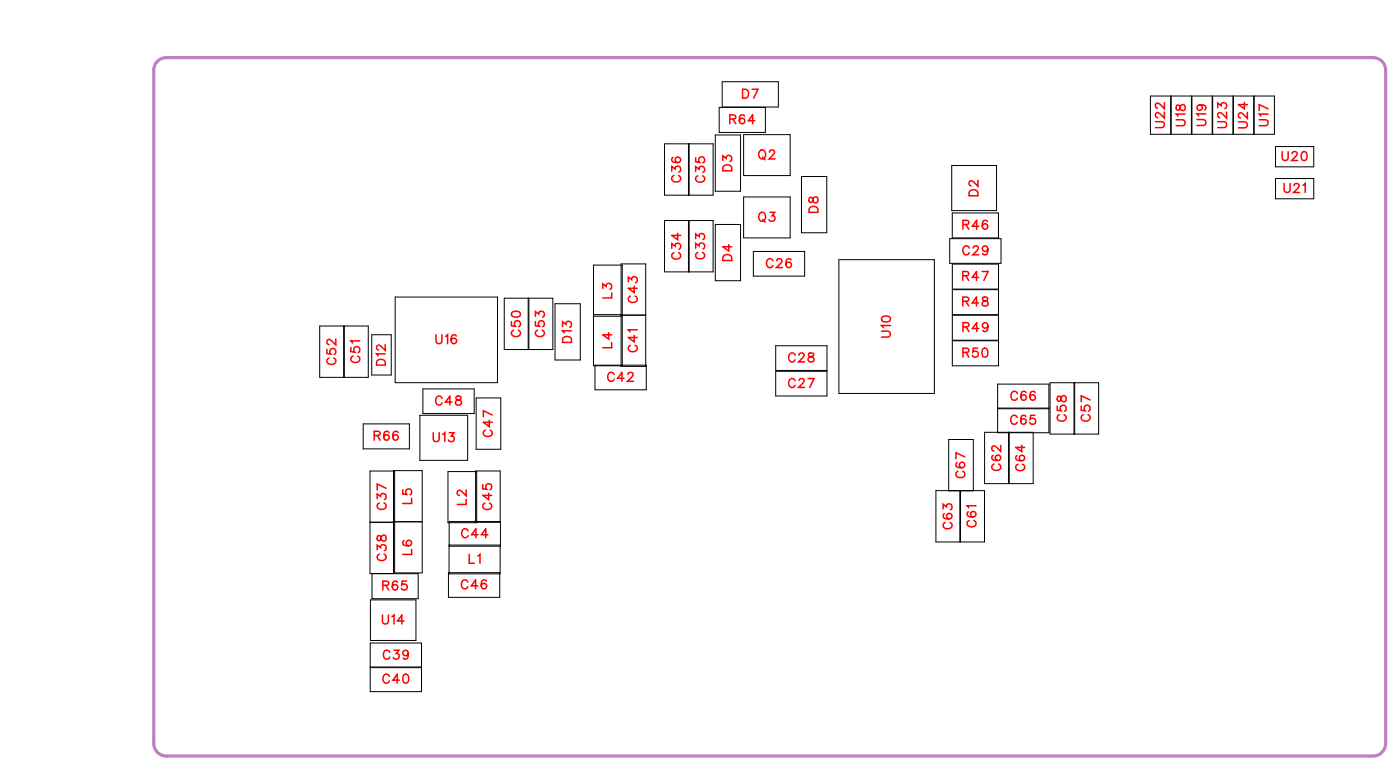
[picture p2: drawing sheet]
<svg xmlns="http://www.w3.org/2000/svg" width="111mm" height="62mm" viewBox="0 0 111 62" stroke-linecap="round" stroke-linejoin="round" font-family="sans-serif">
<defs><g id="words">
<g font-size="1.2" fill="#fff">
<text x="58" y="10.1">R64</text>
<text x="59" y="8.1">D7</text>
<text x="92.9" y="10.2" transform="rotate(-90 92.9 10.2)">U22</text>
<text x="94.6" y="10.1" transform="rotate(-90 94.6 10.1)">U18</text>
<text x="96.2" y="10" transform="rotate(-90 96.2 10)">U19</text>
<text x="97.9" y="10.2" transform="rotate(-90 97.9 10.2)">U23</text>
<text x="99.5" y="10.2" transform="rotate(-90 99.5 10.2)">U24</text>
<text x="101.2" y="10.1" transform="rotate(-90 101.2 10.1)">U17</text>
<text x="54.4" y="14.5" transform="rotate(-90 54.4 14.5)">C36</text>
<text x="56.3" y="14.5" transform="rotate(-90 56.3 14.5)">C35</text>
<text x="58.5" y="13.6" transform="rotate(-90 58.5 13.6)">D3</text>
<text x="60.3" y="12.9">Q2</text>
<text x="60.3" y="17.9">Q3</text>
<text x="65.4" y="16.9" transform="rotate(-90 65.4 16.9)">D8</text>
<text x="78.1" y="15.6" transform="rotate(-90 78.1 15.6)">D2</text>
<text x="101.9" y="13.1">U20</text>
<text x="102.1" y="15.6">U21</text>
<text x="49" y="23.7" transform="rotate(-90 49 23.7)">L3</text>
<text x="54.4" y="20.6" transform="rotate(-90 54.4 20.6)">C34</text>
<text x="56.3" y="20.6" transform="rotate(-90 56.3 20.6)">C33</text>
<text x="58.5" y="20.8" transform="rotate(-90 58.5 20.8)">D4</text>
<text x="60.9" y="21.6">C26</text>
<text x="76.5" y="22.6">R47</text>
<text x="76.5" y="20.5">C29</text>
<text x="76.5" y="18.5">R46</text>
<text x="27" y="29" transform="rotate(-90 27 29)">C52</text>
<text x="28.9" y="28.9" transform="rotate(-90 28.9 28.9)">C51</text>
<text x="30.9" y="29.1" transform="rotate(-90 30.9 29.1)">D12</text>
<text x="34.6" y="27.6">U16</text>
<text x="41.7" y="26.8" transform="rotate(-90 41.7 26.8)">C50</text>
<text x="43.6" y="26.8" transform="rotate(-90 43.6 26.8)">C53</text>
<text x="45.8" y="27.3" transform="rotate(-90 45.8 27.3)">D13</text>
<text x="49" y="27.7" transform="rotate(-90 49 27.7)">L4</text>
<text x="51" y="28" transform="rotate(-90 51 28)">C41</text>
<text x="51" y="24.1" transform="rotate(-90 51 24.1)">C43</text>
<text x="62.7" y="29.1">C28</text>
<text x="71.1" y="26.8" transform="rotate(-90 71.1 26.8)">U10</text>
<text x="76.5" y="24.6">R48</text>
<text x="76.5" y="26.6">R49</text>
<text x="76.5" y="28.7">R50</text>
<text x="29.7" y="35.3">R66</text>
<text x="34.4" y="35.4">U13</text>
<text x="34.6" y="32.5">C48</text>
<text x="39.5" y="34.7" transform="rotate(-90 39.5 34.7)">C47</text>
<text x="48.3" y="30.6">C42</text>
<text x="62.7" y="31.1">C27</text>
<text x="80.4" y="34">C65</text>
<text x="80.4" y="32.1">C66</text>
<text x="85.1" y="33.5" transform="rotate(-90 85.1 33.5)">C58</text>
<text x="87" y="33.5" transform="rotate(-90 87 33.5)">C57</text>
<text x="31" y="40.5" transform="rotate(-90 31 40.5)">C37</text>
<text x="33" y="40.1" transform="rotate(-90 33 40.1)">L5</text>
<text x="37.4" y="40.1" transform="rotate(-90 37.4 40.1)">L2</text>
<text x="39.4" y="40.6" transform="rotate(-90 39.4 40.6)">C45</text>
<text x="77.1" y="38" transform="rotate(-90 77.1 38)">C67</text>
<text x="77.9" y="41.9" transform="rotate(-90 77.9 41.9)">C61</text>
<text x="79.9" y="37.4" transform="rotate(-90 79.9 37.4)">C62</text>
<text x="81.8" y="37.5" transform="rotate(-90 81.8 37.5)">C64</text>
<text x="30.4" y="47.2">R65</text>
<text x="31" y="44.6" transform="rotate(-90 31 44.6)">C38</text>
<text x="33" y="44.1" transform="rotate(-90 33 44.1)">L6</text>
<text x="36.6" y="47.1">C46</text>
<text x="36.7" y="43">C44</text>
<text x="37.3" y="45.1">L1</text>
<text x="76" y="42.1" transform="rotate(-90 76 42.1)">C63</text>
<text x="30.4" y="49.9">U14</text>
<text x="30.4" y="52.7">C39</text>
<text x="30.4" y="54.6">C40</text>
</g>
</g></defs>
<path d="M12.5 4.9l.3-.2 .4-.1h96a1 1 0 0 1 1 1v53.5a1 1 0 0 1-1 1h-96a1 1 0 0 1-1-1v-53.5l.1-.4z" fill="none" stroke="#bf80bf" stroke-width=".25"/>
<g fill="none" stroke="#000" stroke-width=".08">
<path d="M52.9 17.5h3.8v4.1h-3.8zM52.9 11.4h3.8v4.1h-3.8zM54.8 11.4v4.1M54.8 17.5v4.1M56.9 10.7h2v4.5h-2zM56.9 17.8h2v4.5h-2zM57.2 8.5h3.7v2h-3.7zM57.5 6.5h4.4v2h-4.4zM59.2 15.7h3.7v3.2h-3.7zM59.2 10.7h3.7v3.3h-3.7zM59.9 20h4.1v1.9h-4.1zM63.8 14h2v4.5h-2z"/>
<path d="M75.6 19h4v1.9h-4zM75.7 13.2h3.6v3.5h-3.6zM75.8 16.9h3.6v2h-3.6zM91.5 7.6h1.6v3.1h-1.6zM93.2 7.6h1.6v3.1h-1.6zM94.8 7.6h1.6v3.1h-1.6zM96.5 7.6h1.6v3.1h-1.6zM98.1 7.6h1.6v3.1h-1.6zM99.8 7.6h1.6v3.1h-1.6zM101.5 11.6h3v1.7h-3zM101.5 14.2h3v1.6h-3zM25.4 25.9h3.9v4.1h-3.9z"/>
<path d="M27.3 25.9v4.1M27.4 25.9v4.1M28.9 33.7h3.7v2h-3.7zM29.4 37.4h2v8.2h-2zM29.6 26.6h1.5v3.2h-1.5zM31.3 37.4h2.3v8.1h-2.3zM31.4 23.6h8.2v6.8h-8.2zM33.4 33h3.8v3.6h-3.8zM33.6 30.9h4.1v2h-4.1zM35.6 37.5h2.3v4h-2.3zM37.8 37.4h2v4.1h-2zM37.9 31.6h1.9v4.1h-1.9z"/>
<path d="M40.1 23.7h3.9v4.1h-3.9zM42 23.7v4.1M42.1 23.7v4.1M44.2 24.1h2v4.5h-2zM47.2 25h2.3M47.2 21.1h2.3v8h-2.3zM47.2 25.1h2.3M47.3 29h4.1v2h-4.1zM49.4 25h2M49.4 21h2v8.1h-2zM61.7 27.5h4.1v1.9h-4.1zM61.7 29.5h4.1v2h-4.1z"/>
<path d="M66.7 20.6h7.6v10.7h-7.6zM74.5 39h3.8v4.1h-3.8zM75.5 39v-4.1h1.9v4.1M75.8 21h3.6v2h-3.6zM75.8 23h3.6v2h-3.6zM75.8 25.1h3.6v1.9h-3.6zM75.8 27.1h3.6v2h-3.6zM76.4 39v4.1M78.3 34.4h3.9v4h-3.9zM79.4 30.5h4v3.9h-4zM79.4 32.4h4M79.4 32.5h4"/>
<path d="M80.2 34.4v4M80.3 34.4v4M83.5 30.4h3.9v4.1h-3.9zM85.4 30.4v4.1M85.5 30.4v4.1M29.4 41.5h2M29.5 51.1h4v3.9h-4zM29.5 53.1h4M29.5 53h4M29.5 47.7h3.6v3.2h-3.6zM29.6 45.6h3.7v2h-3.7zM31.3 41.5h2.3"/>
<path d="M35.7 45.5h4.1v2h-4.1zM35.7 43.3h4.1v2.3h-4.1v-4.2h4.1v2h-4.1"/>
</g>
<g fill="none" stroke="#f00" stroke-width=".12">
<path d="M53.4 19.7v-.3l.3 .2a.24 .24 0 0 1 .4-.2 .24 .24 0 0 1-.1 .4M53.4 13.6v-.4l.3 .2a.24 .24 0 0 1 .4-.1 .24 .24 0 0 1-.1 .4M53.5 12.5a.35 .35 0 0 0 .2 .5 .35 .35 0 0 0 .4-.3 .22 .22 0 0 0-.2-.2 .22 .22 0 0 0-.2 .2 .22 .22 0 0 0 .2 .2M53.6 14a.26 .26 0 0 0-.2 .3 .26 .26 0 0 0 .3 .2h.2a.26 .26 0 0 0 .2-.2 .26 .26 0 0 0-.1-.3M53.9 18.5v.5l-.5-.3h.7M55.3 19.7v-.4l.3 .2a.24 .24 0 0 1 .4-.1 .24 .24 0 0 1-.1 .4M55.3 19v-.4l.3 .2a.24 .24 0 0 1 .4-.2 .24 .24 0 0 1-.1 .4M55.3 13.6v-.4l.3 .3a.24 .24 0 0 1 .4-.2 .24 .24 0 0 1-.1 .4M55.3 12.5v.4h.3a.25 .25 0 0 1 0-.4 .25 .25 0 0 1 .4 .1 .25 .25 0 0 1-.1 .3M55.5 14a.26 .26 0 0 0-.2 .3 .26 .26 0 0 0 .3 .2h.2a.26 .26 0 0 0 .3-.2 .26 .26 0 0 0-.2-.3M57.5 12.8v-.4l.3 .2a.24 .24 0 0 1 .4-.2 .24 .24 0 0 1-.1 .4M57.6 13.2l.2-.1 .3 .1 .1 .4h-.7z"/>
<path d="M58 19.4v.5l-.5-.3h.7M58.1 9.5l.4-.1v-.1l-.1-.2h-.3v.7M58.3 9.5l.2 .3M59.1 7.1h.2a.38 .38 0 0 1 .3 .3 .38 .38 0 0 1-.3 .4h-.2zM59.2 9.2a.35 .35 0 0 0-.4 .2 .35 .35 0 0 0 .2 .4 .22 .22 0 0 0 .3-.2 .22 .22 0 0 0-.2-.2 .22 .22 0 0 0-.3 .2M59.8 7.1h.5l-.3 .7M60 9.6h-.5l.4-.5v.7M60.4 12h.1a.33 .33 0 0 1 .4 .3 .33 .33 0 0 1-.4 .3l-.1-.2zM60.4 17l.1-.1a.33 .33 0 0 1 .4 .3 .33 .33 0 0 1-.4 .3l-.1-.2zM60.7 12.5l.2 .2M60.7 17.4l.2 .3M61.2 12.1l.2-.2h.1l.1 .2-.1 .2-.3 .3h.5"/>
<path d="M61.3 16.9h.3l-.2 .2a.24 .24 0 0 1 .2 .4 .24 .24 0 0 1-.4-.1M64.4 15.7v.4h.1l.3-.5a.24 .24 0 0 1 .3 .3 .24 .24 0 0 1-.3 .2l-.1-.1-.1-.3zM64.5 16.5l.1-.1 .4 .1 .1 .4h-.7zM76.6 17.8h.4l.1-.2-.2-.1h-.3v.7M76.8 17.8l.3 .4M77.1 19.7a.26 .26 0 0 0-.3-.2 .26 .26 0 0 0-.2 .3v.2a.26 .26 0 0 0 .2 .3 .26 .26 0 0 0 .3-.2M77.2 15.2l.2-.1 .3 .1 .1 .4h-.7zM77.4 19.7l.2-.2h.1l.1 .2-.1 .2-.3 .3h.5M77.8 14.3v.5l-.3-.3-.3-.1-.1 .1v.1l.2 .2M77.9 18h-.5l.3-.5v.7M78.5 17.6v-.1a.35 .35 0 0 0-.4 .3 .35 .35 0 0 0 .2 .4 .22 .22 0 0 0 .3-.2 .22 .22 0 0 0-.2-.2 .22 .22 0 0 0-.3 .2M78.6 19.8a.22 .22 0 0 1-.3 .2 .22 .22 0 0 1-.1-.4 .22 .22 0 0 1 .3 0l.1 .2a.34 .34 0 0 1-.3 .4l-.1-.1"/>
<path d="M91.9 9.7h.5l.2 .2-.1 .2h-.6M92.6 8.9v.5l-.3-.4-.2-.1-.2 .2v.1l.2 .2M92.6 8.2v.4l-.3-.3-.2-.1-.2 .1v.2l.2 .1M93.6 9.5h.5l.2 .2-.1 .3h-.6M93.6 8.4v.3l.1 .1 .3-.5a.24 .24 0 0 1 .3 .2 .24 .24 0 0 1-.3 .3l-.1-.1-.1-.3zM94.3 9.1h-.7l.1 .1M95.2 9.5h.5l.2 .2-.1 .2-.6 .1M95.5 8.3a.22 .22 0 0 1 .1 .3 .22 .22 0 0 1-.3 .1 .22 .22 0 0 1 0-.3l.2-.1a.34 .34 0 0 1 .4 .3l-.1 .1M95.9 9.1h-.7l.2 .1M96.9 9.7h.5l.2 .2-.1 .2h-.6M96.9 8.6v-.4l.2 .2a.24 .24 0 0 1 .4-.2 .24 .24 0 0 1-.1 .4M97.6 8.9v.5l-.4-.4-.2-.1-.1 .2v.1l.1 .2"/>
<path d="M98.5 9.7h.5l.2 .2-.1 .2-.6 .1M99 8.1v.5l-.5-.3h.7M99.2 8.9v.5l-.3-.3-.2-.1-.2 .1v.1l.2 .2M100.2 9.5h.5l.2 .2-.1 .3h-.6M100.9 9.1h-.7l.1 .1M100.9 8.7l-.7-.4v.5M102 12v.6l.2 .2 .2-.1 .1-.7M102.2 14.6v.5l.2 .2 .2-.1v-.6M102.8 12.2l.1-.2h.2l.1 .2-.1 .2-.3 .4h.4M102.9 14.8l.2-.2h.1l.1 .1-.1 .3-.3 .3h.5M103.6 12.1l.1-.1a.37 .37 0 0 1 .3 .4 .37 .37 0 0 1-.3 .4 .45 .45 0 0 1-.1-.7zM103.7 14.7l.1-.1v.7"/>
<path d="M26 27.8v.3h.3a.25 .25 0 0 1 0-.3 .25 .25 0 0 1 .4 0 .25 .25 0 0 1-.1 .4M26.2 28.4a.26 .26 0 0 0-.2 .3 .26 .26 0 0 0 .3 .3h.1a.26 .26 0 0 0 .3-.3 .26 .26 0 0 0-.2-.3M26.7 26.9v.5l-.3-.3-.3-.1-.1 .1v.1l.2 .2M27.9 27.6v.3l.3 .1a.25 .25 0 0 1 0-.4 .25 .25 0 0 1 .4 0 .25 .25 0 0 1-.1 .4M28.1 28.3a.26 .26 0 0 0-.2 .3 .26 .26 0 0 0 .3 .2h.2a.26 .26 0 0 0 .2-.2 .26 .26 0 0 0-.1-.3M28.6 27.1h-.7l.1 .2M29.8 34.6h.4v-.2l-.1-.1h-.3v.7M30 39.6v-.3l.3 .2a.24 .24 0 0 1 .4-.2 .24 .24 0 0 1-.1 .4M30 34.6l.2 .4M30.1 28.6h.1h.3l.1 .4h-.6zM30.2 40a.26 .26 0 0 0-.2 .3 .26 .26 0 0 0 .3 .2h.1a.26 .26 0 0 0 .3-.2 .26 .26 0 0 0-.2-.3M30.6 28.1h-.6l.1 .2"/>
<path d="M30.6 27.4v.4l-.3-.3-.2-.1-.1 .3 .1 .1M30.7 38.8l-.7-.3v.4M30.9 34.4v-.1a.35 .35 0 0 0-.4 .3 .35 .35 0 0 0 .2 .4 .22 .22 0 0 0 .3-.2 .22 .22 0 0 0-.2-.3 .22 .22 0 0 0-.3 .2M31.7 34.4l-.1-.1a.35 .35 0 0 0-.4 .3 .35 .35 0 0 0 .3 .4 .22 .22 0 0 0 .2-.2 .22 .22 0 0 0-.2-.3 .22 .22 0 0 0-.3 .2M32 38.9v.4h.3a.25 .25 0 0 1 0-.4 .25 .25 0 0 1 .4 .1 .25 .25 0 0 1-.1 .3M32.7 39.6v.4h-.7M34.5 34.4v.5l.2 .2 .2-.1v-.6M34.7 26.6v.5l.2 .2 .2-.1 .1-.6M35.2 31.6a.26 .26 0 0 0-.3-.1 .26 .26 0 0 0-.2 .2v.2a.26 .26 0 0 0 .2 .3 .26 .26 0 0 0 .3-.2M35.2 34.5l.2-.1v.7M35.4 26.7l.2-.1v.7M35.7 34.4h.4l-.2 .3a.24 .24 0 0 1 .2 .3 .24 .24 0 0 1-.4 0"/>
<path d="M36 32h-.6l.4-.5v.7M36.3 26.7v-.1a.35 .35 0 0 0-.5 .3 .35 .35 0 0 0 .3 .4 .22 .22 0 0 0 .2-.2 .22 .22 0 0 0-.2-.2 .22 .22 0 0 0-.2 .2M36.3 31.5v.2l.3 .1 .1 .2a.24 .24 0 0 1-.2 .2 .24 .24 0 0 1-.3-.2l.5-.4-.1-.1zM37.1 38.9v.5l-.4-.3-.2-.1-.1 .1v.1l.1 .2M37.1 39.7v.4h-.7M38.4 38.5v.3l.3 .1a.25 .25 0 0 1 0-.4 .25 .25 0 0 1 .4 0 .25 .25 0 0 1-.1 .4M38.6 40a.26 .26 0 0 0-.2 .3 .26 .26 0 0 0 .3 .2h.1a.26 .26 0 0 0 .3-.2 .26 .26 0 0 0-.2-.3M38.6 34.2a.26 .26 0 0 0-.1 .3 .26 .26 0 0 0 .2 .2h.2a.26 .26 0 0 0 .3-.2 .26 .26 0 0 0-.2-.3M38.9 39.2v.5l-.5-.3h.7M38.9 33.4v.5l-.4-.3h.7M39.2 33l-.7-.4v.5M40.7 25.6v.3h.3a.25 .25 0 0 1 0-.4 .25 .25 0 0 1 .4 .1 .25 .25 0 0 1-.1 .4"/>
<path d="M40.7 24.8l.3-.1a.3 .3 0 0 1 .4 .3 .38 .38 0 0 1-.4 .2 .38 .38 0 0 1-.3-.3zM40.9 26.2a.26 .26 0 0 0-.2 .3 .26 .26 0 0 0 .3 .2h.1a.26 .26 0 0 0 .3-.2 .26 .26 0 0 0-.2-.3M42.6 25.6v.3h.3a.25 .25 0 0 1 0-.4 .25 .25 0 0 1 .4 .1 .25 .25 0 0 1-.1 .4M42.6 25.1v-.3l.3 .2a.24 .24 0 0 1 .3-.2 .24 .24 0 0 1 0 .4M42.8 26.2a.26 .26 0 0 0-.2 .3 .26 .26 0 0 0 .3 .2h.1a.26 .26 0 0 0 .3-.2 .26 .26 0 0 0-.2-.3M44.8 25.9v-.3l.2 .2a.24 .24 0 0 1 .4-.2 .24 .24 0 0 1-.1 .4M44.9 26.8l.1-.1 .4 .1 .1 .4h-.7zM45.5 26.3h-.7l.1 .2M48 22.9v-.3l.2 .2a.24 .24 0 0 1 .4-.2 .24 .24 0 0 1-.1 .4M48.4 26.4v.5l-.4-.3h.7M48.7 27.2v.4h-.7M48.7 23.3v.4h-.7"/>
<path d="M48.9 29.8a.26 .26 0 0 0-.3-.2 .26 .26 0 0 0-.2 .3v.1a.26 .26 0 0 0 .2 .3 .26 .26 0 0 0 .3-.2M49.6 30.1h-.5l.4-.5v.7M50 29.8l.1-.2h.1l.2 .1-.1 .3-.4 .3h.5M50 22.4v-.4l.3 .2a.24 .24 0 0 1 .3-.2 .25 .25 0 0 1 0 .5M50.2 27.4a.26 .26 0 0 0-.2 .3 .26 .26 0 0 0 .3 .2h.1a.26 .26 0 0 0 .3-.2 .26 .26 0 0 0-.2-.3M50.2 23.5a.26 .26 0 0 0-.2 .3 .26 .26 0 0 0 .3 .2h.1a.26 .26 0 0 0 .3-.2 .26 .26 0 0 0-.2-.3M50.5 26.7v.5l-.5-.4h.7M50.5 22.7v.5l-.5-.3h.7M50.7 26.2h-.7l.1 .2M53.6 20.1a.26 .26 0 0 0-.2 .3 .26 .26 0 0 0 .3 .2h.2a.26 .26 0 0 0 .2-.2 .26 .26 0 0 0-.1-.3M55.5 20.1a.26 .26 0 0 0-.2 .3 .26 .26 0 0 0 .3 .2h.2a.26 .26 0 0 0 .3-.2 .26 .26 0 0 0-.2-.3M57.6 20.3l.2-.1 .3 .1 .1 .4h-.7z"/>
<path d="M61.5 20.7a.26 .26 0 0 0-.3-.1 .26 .26 0 0 0-.2 .2v.2a.26 .26 0 0 0 .2 .3 .26 .26 0 0 0 .3-.2M61.8 20.7l.1-.1h.2l.1 .1-.1 .2-.3 .4h.4M62.9 20.7v-.1a.35 .35 0 0 0-.4 .2 .35 .35 0 0 0 .2 .5 .22 .22 0 0 0 .3-.2 .22 .22 0 0 0-.2-.3 .22 .22 0 0 0-.3 .2M63.2 30.3a.26 .26 0 0 0-.2-.2 .26 .26 0 0 0-.3 .3v.1a.26 .26 0 0 0 .3 .3 .26 .26 0 0 0 .2-.2M63.2 28.2a.26 .26 0 0 0-.2-.2 .26 .26 0 0 0-.3 .3v.2a.26 .26 0 0 0 .3 .3 .26 .26 0 0 0 .2-.2M63.6 30.3l.1-.2h.1l.2 .1-.1 .3-.4 .3h.5M63.6 28.2l.1-.2h.1l.2 .2-.1 .2-.4 .4h.5M64.3 30.1h.5l-.4 .7M64.4 28.1v.2l.3 .1 .1 .1a.24 .24 0 0 1-.3 .3 .24 .24 0 0 1-.2-.3l.4-.3v-.1zM70.1 26.3h.5l.2 .2-.1 .3h-.6M70.2 25.2l.2-.1a.3 .3 0 0 1 .4 .3 .38 .38 0 0 1-.3 .2 .38 .38 0 0 1-.4-.3zM70.8 25.9h-.7l.2 .1"/>
<path d="M76.1 36.8a.35 .35 0 0 0 .2 .4 .35 .35 0 0 0 .5-.2 .22 .22 0 0 0-.2-.3 .22 .22 0 0 0-.3 .2 .22 .22 0 0 0 .2 .3M76.2 37.4a.26 .26 0 0 0-.2 .3 .26 .26 0 0 0 .3 .3h.2a.26 .26 0 0 0 .3-.3 .26 .26 0 0 0-.2-.3M76.6 21.9h.4l.1-.2-.2-.1h-.3v.7M76.6 23.9h.4l.1-.2-.2-.1h-.3v.7M76.6 26l.4-.1 .1-.1-.2-.2h-.3v.7M76.6 28h.4l.1-.2-.2-.1h-.3v.7M76.8 36.3l-.8-.3v.4M76.8 21.9l.3 .4M76.8 23.9l.3 .4M76.8 26l.3 .3M76.8 28l.3 .4M77.8 27.7h-.4v.3a.25 .25 0 0 1 .4 0 .25 .25 0 0 1-.1 .3 .25 .25 0 0 1-.3-.1"/>
<path d="M77.9 22h-.6l.4-.4v.7M77.9 24.1h-.6l.4-.5v.7M77.9 26.1h-.5l.3-.5v.7M78.1 21.6h.5l-.3 .7M78.2 23.6v.2l.3 .1 .1 .2a.24 .24 0 0 1-.2 .2 .24 .24 0 0 1-.3-.2l.5-.3-.1-.2zM78.2 27.7h.1a.37 .37 0 0 1 .3 .3 .37 .37 0 0 1-.3 .4 .45 .45 0 0 1-.1-.7zM78.6 25.9a.22 .22 0 0 1-.3 .2 .22 .22 0 0 1-.1-.4 .22 .22 0 0 1 .4 0v.2a.34 .34 0 0 1-.3 .4l-.1-.1M79 36.2h-.1a.35 .35 0 0 0 .3 .4 .35 .35 0 0 0 .4-.2 .22 .22 0 0 0-.2-.2 .22 .22 0 0 0-.2 .2 .22 .22 0 0 0 .2 .2M79.1 36.9a.26 .26 0 0 0-.2 .3 .26 .26 0 0 0 .3 .2h.1a.26 .26 0 0 0 .3-.2 .26 .26 0 0 0-.2-.3M79.6 35.4v.5l-.3-.4-.3-.1-.1 .2v.1l.2 .1M80.9 36.2h-.1a.35 .35 0 0 0 .3 .5 .35 .35 0 0 0 .4-.3 .22 .22 0 0 0-.2-.2 .22 .22 0 0 0-.2 .2 .22 .22 0 0 0 .2 .2M80.9 33.2a.26 .26 0 0 0-.3-.2 .26 .26 0 0 0-.2 .3v.1a.26 .26 0 0 0 .2 .3 .26 .26 0 0 0 .3-.2"/>
<path d="M80.9 31.3a.26 .26 0 0 0-.3-.2 .26 .26 0 0 0-.2 .3v.1a.26 .26 0 0 0 .2 .3 .26 .26 0 0 0 .3-.2M81 36.9a.26 .26 0 0 0-.2 .3 .26 .26 0 0 0 .3 .2h.1a.26 .26 0 0 0 .3-.2 .26 .26 0 0 0-.2-.3M81.3 35.4v.5l-.5-.3h.7M81.6 33.1v-.1a.35 .35 0 0 0-.4 .3 .35 .35 0 0 0 .2 .4 .22 .22 0 0 0 .2-.2 .22 .22 0 0 0-.2-.2 .22 .22 0 0 0-.2 .2M81.6 31.2v-.1a.35 .35 0 0 0-.4 .3 .35 .35 0 0 0 .2 .4 .22 .22 0 0 0 .3-.2 .22 .22 0 0 0-.2-.2 .22 .22 0 0 0-.3 .2M82.3 33h-.3v.3a.25 .25 0 0 1 .3 0 .25 .25 0 0 1 0 .4 .25 .25 0 0 1-.4-.1M82.3 31.2v-.1a.35 .35 0 0 0-.4 .3 .35 .35 0 0 0 .2 .4 .22 .22 0 0 0 .3-.2 .22 .22 0 0 0-.2-.2 .22 .22 0 0 0-.3 .2M84.1 32.3v.3h.3a.25 .25 0 0 1 0-.3 .25 .25 0 0 1 .4 0 .25 .25 0 0 1-.1 .4M84.1 31.5v.4h.2l.3-.5a.24 .24 0 0 1 .2 .3 .24 .24 0 0 1-.2 .2l-.2-.1-.1-.3zM84.3 33a.26 .26 0 0 0-.2 .3 .26 .26 0 0 0 .3 .2h.1a.26 .26 0 0 0 .3-.2 .26 .26 0 0 0-.1-.3M86 32.3v.3h.3a.25 .25 0 0 1 0-.3 .25 .25 0 0 1 .4 0 .25 .25 0 0 1-.1 .4M86.2 33a.26 .26 0 0 0-.2 .3 .26 .26 0 0 0 .3 .2h.2a.26 .26 0 0 0 .2-.2 .26 .26 0 0 0-.1-.3"/>
<path d="M86.7 31.8l-.7-.4v.5M30 43.7v-.4l.3 .2a.24 .24 0 0 1 .4-.2 .25 .25 0 0 1-.1 .5M30 42.6v.3l.2 .1 .3-.5a.24 .24 0 0 1 .2 .3 .24 .24 0 0 1-.2 .2l-.2-.1-.1-.3zM30.2 44a.26 .26 0 0 0-.2 .3 .26 .26 0 0 0 .3 .2h.1a.26 .26 0 0 0 .3-.2 .26 .26 0 0 0-.2-.3M30.4 48.9v.5l.2 .2 .3-.1v-.6M30.5 46.5h.4v-.2l-.1-.1h-.3v.7M30.7 46.5l.2 .4M31 53.7a.26 .26 0 0 0-.3-.1 .26 .26 0 0 0-.2 .2v.2a.26 .26 0 0 0 .2 .3 .26 .26 0 0 0 .3-.2M31 51.8a.26 .26 0 0 0-.3-.1 .26 .26 0 0 0-.2 .2v.2a.26 .26 0 0 0 .2 .3 .26 .26 0 0 0 .3-.2M31.2 49l.1-.1v.7M31.4 51.7h.3l-.2 .2a.24 .24 0 0 1 .2 .4 .24 .24 0 0 1-.4-.1M31.6 46.3v-.1a.35 .35 0 0 0-.4 .3 .35 .35 0 0 0 .2 .4 .22 .22 0 0 0 .2-.2 .22 .22 0 0 0-.2-.3 .22 .22 0 0 0-.2 .2"/>
<path d="M31.8 54h-.5l.3-.4v.7M32.1 49.3h-.5l.4-.4v.7M32.1 43a.35 .35 0 0 0 .2 .4 .35 .35 0 0 0 .4-.2 .22 .22 0 0 0-.2-.3 .22 .22 0 0 0-.2 .2 .22 .22 0 0 0 .2 .3M32.1 53.6h.1a.37 .37 0 0 1 .3 .3 .37 .37 0 0 1-.3 .4 .45 .45 0 0 1-.1-.7zM32.3 46.2h-.3v.3a.25 .25 0 0 1 .3 0 .25 .25 0 0 1 0 .4 .25 .25 0 0 1-.4-.1M32.5 51.9a.22 .22 0 0 1-.3 .2 .22 .22 0 0 1-.1-.3 .22 .22 0 0 1 .3 0l.1 .1a.34 .34 0 0 1-.3 .5l-.1-.1M32.7 43.7v.4h-.7M37.2 46.3a.26 .26 0 0 0-.3-.2 .26 .26 0 0 0-.2 .3v.1a.26 .26 0 0 0 .2 .3 .26 .26 0 0 0 .3-.2M37.2 42.2a.26 .26 0 0 0-.3-.2 .26 .26 0 0 0-.2 .3v.2a.26 .26 0 0 0 .2 .2 .26 .26 0 0 0 .3-.1M37.3 44.1v.7h.4M38 46.6h-.5l.3-.5v.7M38 44.2l.2-.1v.7"/>
<path d="M38 42.5h-.5l.4-.5v.7M38.7 46.2v-.1a.35 .35 0 0 0-.5 .3 .35 .35 0 0 0 .3 .4 .22 .22 0 0 0 .2-.2 .22 .22 0 0 0-.2-.2 .22 .22 0 0 0-.2 .2M38.8 42.5h-.5l.3-.5v.7M75 40.4v-.3l.3 .2a.24 .24 0 0 1 .4-.2 .24 .24 0 0 1-.1 .4M75.1 40.8v.1a.35 .35 0 0 0 .2 .4 .35 .35 0 0 0 .4-.3 .22 .22 0 0 0-.2-.2 .22 .22 0 0 0-.2 .2 .22 .22 0 0 0 .2 .2M75.2 41.5a.26 .26 0 0 0-.2 .3 .26 .26 0 0 0 .3 .2h.2a.26 .26 0 0 0 .2-.2 .26 .26 0 0 0-.1-.3M77 40.7a.35 .35 0 0 0 .2 .4 .35 .35 0 0 0 .4-.2 .22 .22 0 0 0-.2-.3 .22 .22 0 0 0-.2 .2 .22 .22 0 0 0 .2 .3M77.1 41.4a.26 .26 0 0 0-.2 .3 .26 .26 0 0 0 .3 .2h.2a.26 .26 0 0 0 .2-.2 .26 .26 0 0 0-.1-.3M77.6 40.2h-.7l.2 .2"/>
</g>
<use href="#words"/>
</svg>
